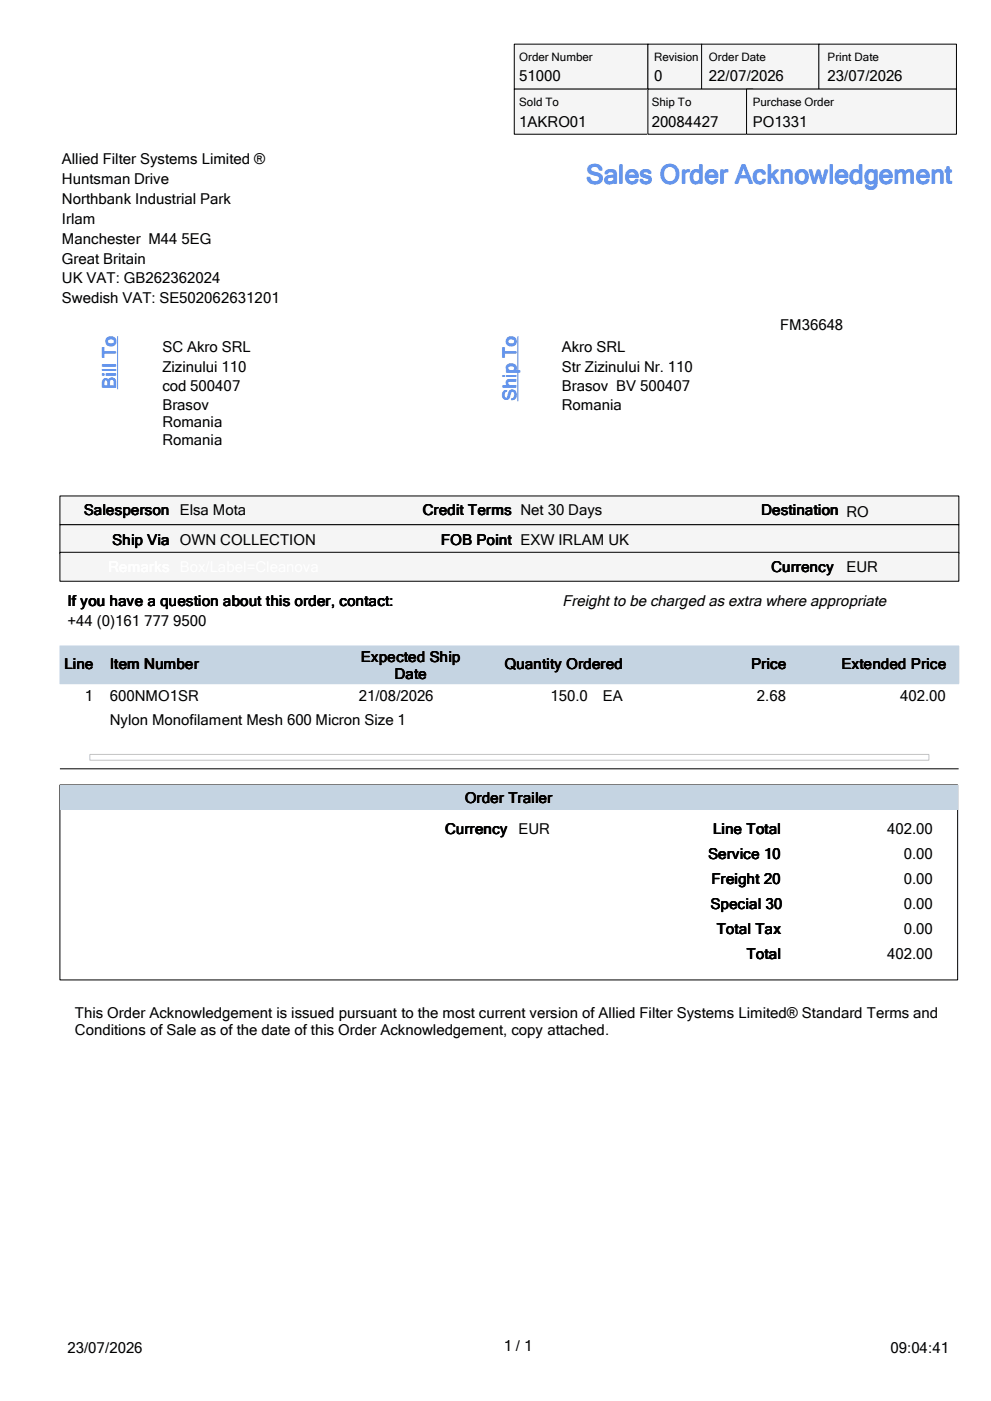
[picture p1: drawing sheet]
<svg xmlns="http://www.w3.org/2000/svg" width="210mm" height="297mm" viewBox="0 0 210 297" stroke-linecap="round" stroke-linejoin="round" font-family="sans-serif">
<defs><g id="words">
<text font-size="5.5" fill="#6495ed" x="124.2" y="38.9">Sales Order Acknowledgement</text>
<g font-size="3.9" fill="#6495ed">
<text x="24.5" y="82.5" transform="rotate(-90 24.5 82.5)">Bill To</text>
<text x="109.3" y="85" transform="rotate(-90 109.3 85)">Ship To</text>
</g>
<g font-size="3.2">
<text x="110.1" y="17.2">51000</text>
<text x="138.6" y="17.2">0</text>
<text x="150.3" y="17.2">22/07/2026</text>
<text x="175.4" y="17.2">23/07/2026</text>
<text x="110.1" y="27">1AKRO01</text>
<text x="138.1" y="27">20084427</text>
<text x="159.6" y="27">PO1331</text>
<text x="13.1" y="34.8">Allied Filter Systems Limited ®</text>
<text x="13.1" y="39.1">Huntsman Drive</text>
<text x="13.1" y="43.3">Northbank Industrial Park</text>
<text x="13.1" y="47.5">Irlam</text>
<text x="13.1" y="51.8">Manchester M44 5EG</text>
<text x="13.1" y="56">Great Britain</text>
<text x="13.1" y="59.9">UK VAT: GB262362024</text>
<text x="13.1" y="64.1">Swedish VAT: SE502062631201</text>
<text x="165.4" y="69.9">FM36648</text>
<text x="34.4" y="74.5">SC Akro SRL</text>
<text x="119.1" y="74.5">Akro SRL</text>
<text x="34.4" y="78.7">Zizinului 110</text>
<text x="34.4" y="83">cod 500407</text>
<text x="119.1" y="78.7">Str Zizinului Nr. 110</text>
<text x="119.1" y="83">Brasov BV 500407</text>
<text x="34.4" y="86.9">Brasov</text>
<text x="119.1" y="86.9">Romania</text>
<text x="34.4" y="90.6">Romania</text>
<text x="34.4" y="94.2">Romania</text>
<text x="17.7" y="109.1">Salesperson</text>
<text x="38.1" y="109.1">Elsa Mota</text>
<text x="89.6" y="109.1">Credit Terms Net 30 Days</text>
<text x="161.3" y="109.1">Destination RO</text>
<text x="23.8" y="115.4">Ship Via OWN COLLECTION</text>
<text x="93.5" y="115.4">FOB Point EXW IRLAM UK</text>
<text x="163.4" y="121.2">Currency</text>
<text x="179.4" y="121.2">EUR</text>
<text x="14.3" y="128.4">If you have a question about this order, contact:</text>
<text x="119.2" y="128.4">Freight to be charged as extra where appropriate</text>
<text x="14.3" y="132.7">+44 (0)161 777 9500</text>
<text x="13.6" y="141.7">Line</text>
<text x="23.3" y="141.7">Item Number</text>
<text x="76.5" y="140.2">Expected Ship</text>
<text x="83.6" y="143.8">Date</text>
<text x="106.9" y="141.7">Quantity Ordered</text>
<text x="159.2" y="141.7">Price</text>
<text x="178.4" y="141.7">Extended Price</text>
<text x="18" y="148.5">1</text>
<text x="23.3" y="148.5">600NMO1SR</text>
<text x="76" y="148.5">21/08/2026</text>
<text x="116.7" y="148.5">150.0</text>
<text x="127.8" y="148.5">EA</text>
<text x="160.4" y="148.5">2.68</text>
<text x="190.8" y="148.5">402.00</text>
<text x="23.3" y="153.6">Nylon Monofilament Mesh 600 Micron Size 1</text>
<text x="98.5" y="170.1">Order Trailer</text>
<text x="94.3" y="176.7">Currency</text>
<text x="109.9" y="176.7">EUR</text>
<text x="151.1" y="176.7">Line Total</text>
<text x="188" y="176.7">402.00</text>
<text x="150.1" y="182">Service 10</text>
<text x="191.6" y="182">0.00</text>
<text x="150.8" y="187.3">Freight 20</text>
<text x="191.6" y="187.3">0.00</text>
<text x="150.6" y="192.6">Special 30</text>
<text x="151.9" y="197.9">Total Tax</text>
<text x="191.6" y="192.6">0.00</text>
<text x="191.6" y="197.9">0.00</text>
<text x="158.2" y="203.2">Total</text>
<text x="188" y="203.2">402.00</text>
<text x="15.9" y="215.9">This Order Acknowledgement is issued pursuant to the most current version of Allied Filter Systems Limited® Standard Terms and</text>
<text x="15.9" y="219.5">Conditions of Sale as of the date of this Order Acknowledgement, copy attached.</text>
<text x="14.3" y="286.7">23/07/2026</text>
<text x="106.8" y="286.3">1 / 1</text>
<text x="188.8" y="286.7">09:04:41</text>
</g>
<g font-size="2.5">
<text x="110.1" y="13">Order Number</text>
<text x="138.6" y="13">Revision</text>
<text x="150.3" y="13">Order Date</text>
<text x="175.4" y="13">Print Date</text>
<text x="110.1" y="22.5">Sold To</text>
<text x="138.1" y="22.5">Ship To</text>
<text x="159.6" y="22.5">Purchase Order</text>
</g>
</g></defs>
<path d="M109 9.4h28.4v9.5h-28.4z" fill-rule="evenodd" fill="#f5f5f5"/>
<path d="M109 9.4h28.4v9.5h-28.4z" fill="none" stroke="#000" stroke-width=".21"/>
<path d="M137.3 9.4h11.5v9.5h-11.5z" fill-rule="evenodd" fill="#f5f5f5"/>
<path d="M137.3 9.4h11.5v9.5h-11.5z" fill="none" stroke="#000" stroke-width=".21"/>
<path d="M148.7 9.4h25v9.5h-25z" fill-rule="evenodd" fill="#f5f5f5"/>
<path d="M148.7 9.4h25v9.5h-25z" fill="none" stroke="#000" stroke-width=".21"/>
<path d="M173.6 9.4h29.1v9.5h-29.1z" fill-rule="evenodd" fill="#f5f5f5"/>
<path d="M173.6 9.4h29.1v9.5h-29.1z" fill="none" stroke="#000" stroke-width=".21"/>
<path d="M109 18.9h28.4v9.5h-28.4z" fill-rule="evenodd" fill="#f5f5f5"/>
<path d="M109 18.9h28.4v9.5h-28.4z" fill="none" stroke="#000" stroke-width=".21"/>
<path d="M137.3 18.9h22.3v9.5h-22.3z" fill-rule="evenodd" fill="#f5f5f5"/>
<path d="M137.3 18.9h22.3v9.5h-22.3z" fill="none" stroke="#000" stroke-width=".21"/>
<path d="M158.2 18.9h44.5v9.5h-44.5z" fill-rule="evenodd" fill="#f5f5f5"/>
<path d="M158.2 18.9h44.5v9.5h-44.5z" fill="none" stroke="#000" stroke-width=".21"/>
<path d="M19.1 66.8h177.8" fill="none" stroke="#fff" stroke-width=".21"/>
<path d="M24.9 71.2v11.3M109.8 71.2v13.8" fill="none" stroke="#6495ed" stroke-width=".21"/>
<path d="M12.7 105.1h190.5v6.2h-190.5z" fill-rule="evenodd" fill="#f5f5f5"/>
<path d="M12.7 105.1h190.5v6.2h-190.5z" fill="none" stroke="#000" stroke-width=".21"/>
<path d="M12.7 111.2h190.5v6.1h-190.5z" fill-rule="evenodd" fill="#f5f5f5"/>
<path d="M12.7 111.2h190.5v6.1h-190.5z" fill="none" stroke="#000" stroke-width=".21"/>
<path d="M12.7 117.1h190.5v6.1h-190.5z" fill-rule="evenodd" fill="#f5f5f5"/>
<path d="M12.7 117.1h190.5v6.1h-190.5z" fill="none" stroke="#000" stroke-width=".21"/>
<path d="M12.7 136.9h190.5v8h-190.5z" fill-rule="evenodd" fill="#c5d4e2"/>
<path d="M12.7 136.9h190.5v8h-190.5z" fill="none" stroke="#c5d4e2" stroke-width=".21"/>
<path d="M19.1 159.9h177.8v1.2h-177.8z" fill="none" stroke="#c3c3c3" stroke-width=".21"/>
<path d="M12.7 166.4h190.3v41.3h-190.3zM12.7 162.9h190.5" fill="none" stroke="#000" stroke-width=".21"/>
<path d="M12.7 166.4h190.2v5.3h-190.2z" fill-rule="evenodd" fill="#c5d4e2"/>
<use href="#words"/>
</svg>
